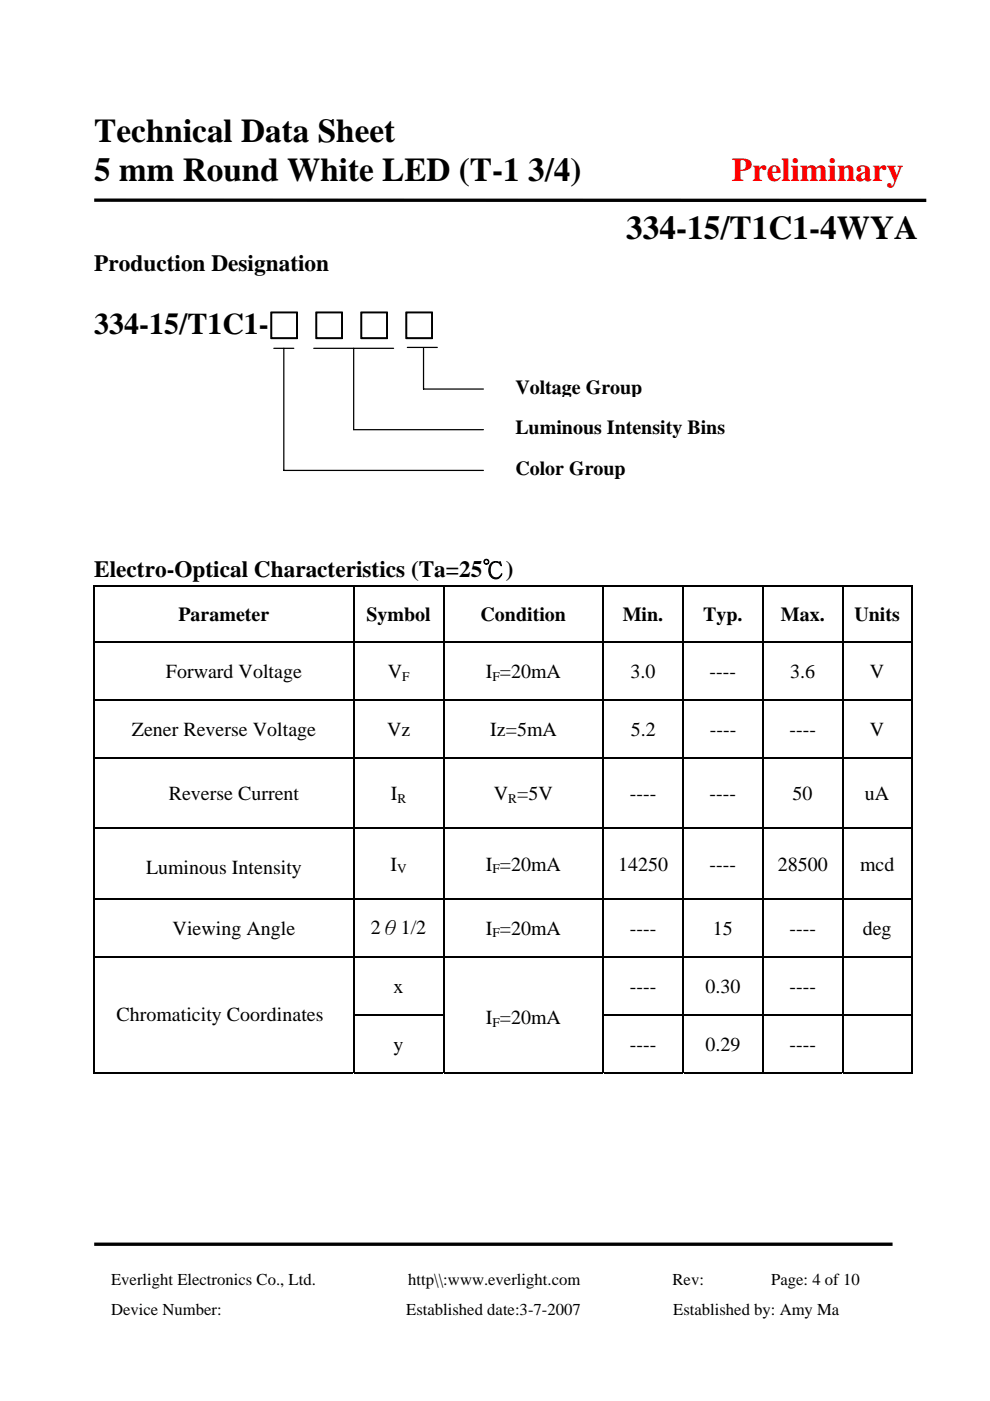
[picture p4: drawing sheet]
<svg xmlns="http://www.w3.org/2000/svg" width="210mm" height="297mm" viewBox="0 0 210 297" stroke-linecap="round" stroke-linejoin="round" font-family="sans-serif">
<defs><g id="words">
<g font-size="7">
<text x="20" y="30.2">Technical Data Sheet</text>
<text x="20" y="38.3">5 mm Round White LED (T-1 3/4)</text>
<text x="132.8" y="50.7">334-15/T1C1-4WYA</text>
</g>
<text font-size="7" fill="#f00" x="155.2" y="38.3">Preliminary</text>
<text font-size="6.3" x="20" y="70.9">334-15/T1C1-□ □ □ □</text>
<g font-size="4.9">
<text x="20" y="57.5">Production Designation</text>
<text x="20" y="122.3">Electro-Optical Characteristics (Ta=25℃)</text>
</g>
<g font-size="4.2">
<text x="109.3" y="83.4">Voltage Group</text>
<text x="109.3" y="92.1">Luminous Intensity Bins</text>
<text x="109.3" y="100.7">Color Group</text>
<text x="37.8" y="131.7">Parameter</text>
<text x="77.7" y="131.7">Symbol</text>
<text x="101.9" y="131.7">Condition</text>
<text x="132.1" y="131.7">Min.</text>
<text x="149.1" y="131.7">Typ.</text>
<text x="165.6" y="131.7">Max.</text>
<text x="181.2" y="131.7">Units</text>
<text x="35.2" y="143.8">Forward Voltage</text>
<text x="82.2" y="143.8">V</text>
<text x="103" y="143.8">I =20mA</text>
<text x="133.8" y="143.8">3.0</text>
<text x="150.5" y="143.8">----</text>
<text x="167.6" y="143.8">3.6</text>
<text x="184.5" y="143.8">V</text>
<text x="28" y="156.1">Zener Reverse Voltage</text>
<text x="82.1" y="156.1">Vz</text>
<text x="104" y="156.1">Iz=5mA</text>
<text x="133.8" y="156.1">5.2</text>
<text x="150.5" y="156.1">----</text>
<text x="167.4" y="156.1">----</text>
<text x="184.5" y="156.1">V</text>
<text x="35.8" y="169.7">Reverse Current</text>
<text x="82.9" y="169.7">I</text>
<text x="104.8" y="169.7">V =5V</text>
<text x="133.6" y="169.7">----</text>
<text x="150.5" y="169.7">----</text>
<text x="168.1" y="169.7">50</text>
<text x="183.5" y="169.7">uA</text>
<text x="31" y="185.3">Luminous Intensity</text>
<text x="82.8" y="184.6">I</text>
<text x="103" y="184.6">I =20mA</text>
<text x="131.1" y="184.6">14250</text>
<text x="150.5" y="184.6">----</text>
<text x="165" y="184.6">28500</text>
<text x="182.4" y="184.6">mcd</text>
<text x="78.7" y="198">2θ1/2</text>
<text x="36.6" y="198.2">Viewing Angle</text>
<text x="103" y="198.2">I =20mA</text>
<text x="133.6" y="198.2">----</text>
<text x="151.2" y="198.2">15</text>
<text x="167.4" y="198.2">----</text>
<text x="183" y="198.2">deg</text>
<text x="83.5" y="210.5">x</text>
<text x="133.6" y="210.5">----</text>
<text x="149.6" y="210.5">0.30</text>
<text x="167.4" y="210.5">----</text>
<text x="24.7" y="216.5">Chromaticity Coordinates</text>
<text x="103" y="217.2">I =20mA</text>
<text x="83.5" y="222.8">y</text>
<text x="133.6" y="222.8">----</text>
<text x="149.6" y="222.8">0.29</text>
<text x="167.4" y="222.8">----</text>
</g>
<g font-size="3.5">
<text x="23.6" y="272.4">Everlight Electronics Co., Ltd.</text>
<text x="86.6" y="272.4">http\\:www.everlight.com</text>
<text x="142.6" y="272.4">Rev:</text>
<text x="163.6" y="272.4">Page: 4 of 10</text>
<text x="23.6" y="278.7">Device Number:</text>
<text x="86.2" y="278.7">Established date:3-7-2007</text>
<text x="142.8" y="278.7">Established by: Amy Ma</text>
</g>
<g font-size="2.8">
<text x="85.3" y="144.3">F</text>
<text x="104.5" y="144.3">F</text>
<text x="84.3" y="170.2">R</text>
<text x="107.8" y="170.2">R</text>
<text x="84.2" y="185.1">V</text>
<text x="104.5" y="185.1">F</text>
<text x="104.5" y="198.8">F</text>
<text x="104.5" y="217.7">F</text>
</g>
</g></defs>
<path d="M20 42.4l176.5 .1M20 263.8h169.3" fill="none" stroke="#000" stroke-width=".71" stroke-linecap="butt"/>
<g fill="#000">
<path d="M19.9 124h.2v.3h-.2zM19.9 136h.2v.3h-.2zM74.9 124h.3v.3h-.3zM74.9 136h.3v.3h-.3zM94 124h.2v.3h-.2zM94 136h.2v.3h-.2zM127.8 124h.3v.3h-.3zM127.8 136h.3v.3h-.3zM144.8 124h.2v.3h-.2zM144.8 136h.2v.3h-.2zM161.7 124h.2v.3h-.2zM161.7 136h.2v.3h-.2z"/>
<path d="M178.6 124h.3v.3h-.3zM178.6 136h.3v.3h-.3zM193.3 124h.2v.3h-.2zM193.3 136h.2v.3h-.2zM19.9 148.3h.2v.3h-.2zM74.9 148.3h.3v.3h-.3zM94 148.3h.2v.3h-.2zM127.8 148.3h.3v.3h-.3zM144.8 148.3h.2v.3h-.2zM161.7 148.3h.2v.3h-.2zM178.6 148.3h.3v.3h-.3zM193.3 148.3h.2v.3h-.2z"/>
<path d="M19.9 160.6h.2v.2h-.2zM19.9 175.5h.2v.3h-.2zM74.9 160.6h.3v.2h-.3zM74.9 175.5h.3v.3h-.3zM94 160.6h.2v.2h-.2zM94 175.5h.2v.3h-.2zM127.8 160.6h.3v.2h-.3zM127.8 175.5h.3v.3h-.3zM144.8 160.6h.2v.2h-.2zM144.8 175.5h.2v.3h-.2zM161.7 160.6h.2v.2h-.2zM161.7 175.5h.2v.3h-.2z"/>
<path d="M178.6 160.6h.3v.2h-.3zM178.6 175.5h.3v.3h-.3zM193.3 160.6h.2v.2h-.2zM193.3 175.5h.2v.3h-.2zM19.9 190.5h.2v.2h-.2zM74.9 190.5h.3v.2h-.3zM94 190.5h.2v.2h-.2zM127.8 190.5h.3v.2h-.3zM144.8 190.5h.2v.2h-.2zM161.7 190.5h.2v.2h-.2zM178.6 190.5h.3v.2h-.3zM193.3 190.5h.2v.2h-.2z"/>
<path d="M19.9 202.7h.2v.3h-.2zM19.9 215h.2v.3h-.2zM74.9 202.7h.3v.3h-.3zM74.9 215h.3v.3h-.3zM94 202.7h.2v.3h-.2zM94 215h.2v.3h-.2zM127.8 202.7h.3v.3h-.3zM127.8 215h.3v.3h-.3zM144.8 202.7h.2v.3h-.2zM144.8 215h.2v.3h-.2zM161.7 202.7h.2v.3h-.2zM161.7 215h.2v.3h-.2z"/>
<path d="M178.6 202.7h.3v.3h-.3zM178.6 215h.3v.3h-.3zM193.3 202.7h.2v.3h-.2zM193.3 215h.2v.3h-.2zM193.3 227.3h.2v.2h-.2z"/>
</g>
<g fill="none" stroke="#000" stroke-width=".25">
<path d="M19.9 124.1h55M20 124.3v11.7M20 136.3v12M20.1 136.1h54.8M75 124.3v11.7M75 136.3v12M75.2 124.1h18.8M75.2 136.1h18.8M94.1 124.3v11.7M94.1 136.3v12M94.2 124.1h33.6M94.2 136.1h33.6"/>
<path d="M128 124.3v11.7M128 136.3v12M128.1 124.1h16.7M128.1 136.1h16.7M144.9 124.3v11.7M144.9 136.3v12M145 124.1h16.7M145 136.1h16.7M161.8 124.3v11.7M161.8 136.3v12M161.9 124.1h16.7M161.9 136.1h16.7"/>
<path d="M178.8 124.3v11.7M178.8 136.3v12M178.9 124.1h14.4M178.9 136.1h14.4M193.4 124.3v11.7M193.4 136.3v12M20 148.6v12M20.1 148.4h54.8M75 148.6v12M75.2 148.4h18.8M94.1 148.6v12M94.2 148.4h33.6"/>
<path d="M128 148.6v12M128.1 148.4h16.7M144.9 148.6v12M145 148.4h16.7M161.8 148.6v12M161.9 148.4h16.7M178.8 148.6v12M178.9 148.4h14.4M193.4 148.6v12M20 160.8v14.7M20 175.8v14.7M20.1 160.7h54.8"/>
<path d="M20.1 175.6h54.8M75 160.8v14.7M75 175.8v14.7M75.2 160.7h18.8M75.2 175.6h18.8M94.1 160.8v14.7M94.1 175.8v14.7M94.2 160.7h33.6M94.2 175.6h33.6M128 160.8v14.7M128 175.8v14.7M128.1 160.7h16.7"/>
<path d="M128.1 175.6h16.7M144.9 160.8v14.7M144.9 175.8v14.7M145 160.7h16.7M145 175.6h16.7M161.8 160.8v14.7M161.8 175.8v14.7M161.9 160.7h16.7M161.9 175.6h16.7M178.8 160.8v14.7M178.8 175.8v14.7M178.9 160.7h14.4"/>
<path d="M178.9 175.6h14.4M193.4 160.8v14.7M193.4 175.8v14.7M20 190.7v12M20.1 190.6h54.8M75 190.7v12M75.2 190.6h18.8M94.1 190.7v12M94.2 190.6h33.6M128 190.7v12M128.1 190.6h16.7M144.9 190.7v12"/>
<path d="M145 190.6h16.7M161.8 190.7v12M161.9 190.6h16.7M178.8 190.7v12M178.9 190.6h14.4M193.4 190.7v12M20 203v12M20 215.3v12.2M20.1 202.9h54.8M75 203v12M75 215.3v12.2M75.2 202.9h18.8"/>
<path d="M75.2 215.1h18.8M94.1 203v12M94.1 215.3v12.2M94.2 202.9h33.6M128 203v12M128 215.3v12.2M128.1 202.9h16.7M128.1 215.1h16.7M144.9 203v12M144.9 215.3v12.2M145 202.9h16.7M145 215.1h16.7"/>
<path d="M161.8 203v12M161.8 215.3v12.2M161.9 202.9h16.7M161.9 215.1h16.7M178.8 203v12M178.8 215.3v12.2M178.9 202.9h14.4M178.9 215.1h14.4M193.4 203v12M193.4 215.3v12.2M19.9 227.4h55M75.2 227.4h18.8"/>
<path d="M94.2 227.4h33.6M128.1 227.4h16.7M145 227.4h16.7M161.9 227.4h16.7M178.9 227.4h14.4"/>
</g>
<path d="M58.1 73.9h4.2M60.2 73.9v25.8h42.3M66.5 73.9h17M75 73.9v17.2h27.5M86.4 73.7h6.4M89.8 73.9v8.6h12.7" fill="none" stroke="#000" stroke-width=".26"/>
<use href="#words"/>
</svg>
